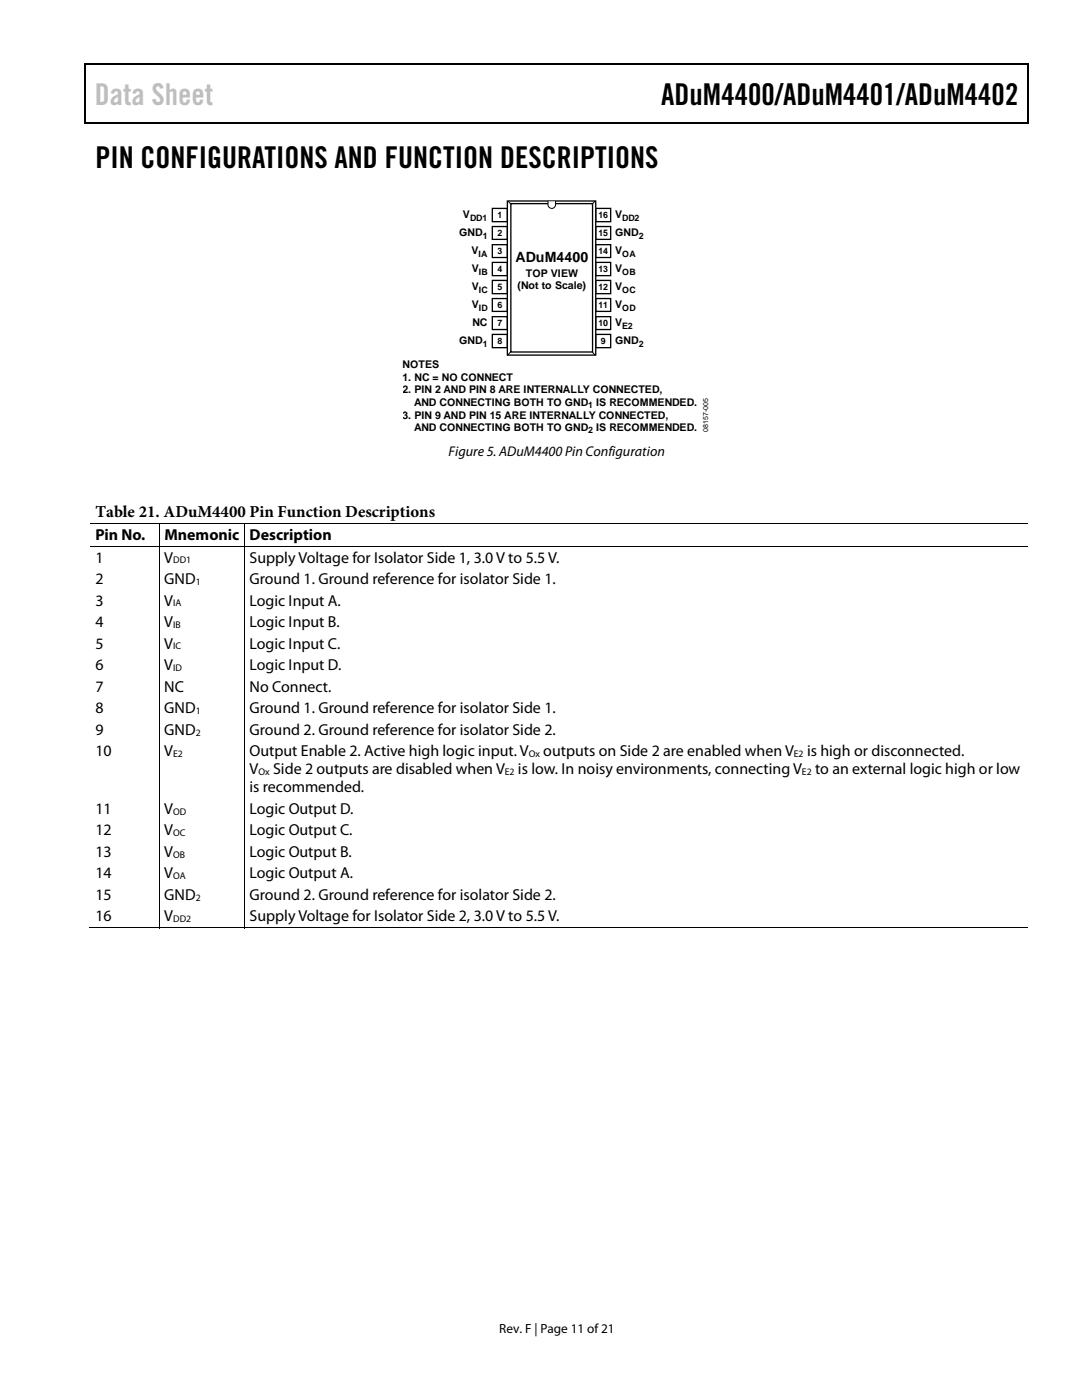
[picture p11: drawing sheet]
<svg xmlns="http://www.w3.org/2000/svg" width="216mm" height="279mm" viewBox="0 0 216 279" stroke-linecap="round" stroke-linejoin="round" font-family="sans-serif">
<defs><g id="words">
<text font-size="6" fill="#c0c0c0" x="18.9" y="21">Data Sheet</text>
<g font-size="6">
<text x="132" y="21">ADuM4400/ADuM4401/ADuM4402</text>
<text x="19" y="33.6">PIN CONFIGURATIONS AND FUNCTION DESCRIPTIONS</text>
</g>
<text font-size="3.3" x="19" y="103.2">Table 21. ADuM4400 Pin Function Descriptions</text>
<g font-size="3.2">
<text x="19" y="107.8">Pin No.</text>
<text x="32.8" y="107.8">Mnemonic Description</text>
<text x="19" y="112.3">1</text>
<text x="32.8" y="112.3">V</text>
<text x="49.8" y="112.3">Supply Voltage for Isolator Side 1, 3.0 V to 5.5 V.</text>
<text x="19" y="116.6">2</text>
<text x="32.8" y="116.6">GND</text>
<text x="49.8" y="116.6">Ground 1. Ground reference for isolator Side 1.</text>
<text x="19" y="120.9">3</text>
<text x="19" y="125.2">4</text>
<text x="32.8" y="120.9">V</text>
<text x="32.8" y="125.2">V</text>
<text x="49.8" y="120.9">Logic Input A.</text>
<text x="49.8" y="125.2">Logic Input B.</text>
<text x="19" y="129.4">5</text>
<text x="32.8" y="129.4">V</text>
<text x="49.8" y="129.4">Logic Input C.</text>
<text x="19" y="133.7">6</text>
<text x="32.8" y="133.7">V</text>
<text x="49.8" y="133.7">Logic Input D.</text>
<text x="19" y="138">7</text>
<text x="19" y="142.3">8</text>
<text x="32.8" y="138">NC</text>
<text x="32.8" y="142.3">GND</text>
<text x="49.8" y="138">No Connect.</text>
<text x="49.8" y="142.3">Ground 1. Ground reference for isolator Side 1.</text>
<text x="19" y="146.6">9</text>
<text x="32.8" y="146.6">GND</text>
<text x="49.8" y="146.6">Ground 2. Ground reference for isolator Side 2.</text>
<text x="19" y="150.9">10</text>
<text x="32.8" y="150.9">V</text>
<text x="49.8" y="154.5">V</text>
<text x="49.8" y="150.9">Output Enable 2. Active high logic input. V</text>
<text x="54.5" y="154.5">Side 2 outputs are disabled when V</text>
<text x="103.4" y="154.5">is low. In noisy environments, connecting V</text>
<text x="108.4" y="150.9">outputs on Side 2 are enabled when V</text>
<text x="161" y="150.9">is high or disconnected.</text>
<text x="162.6" y="154.5">to an external logic high or low</text>
<text x="49.8" y="158.1">is recommended.</text>
<text x="19" y="162.4">11</text>
<text x="19" y="166.7">12</text>
<text x="32.8" y="162.4">V</text>
<text x="32.8" y="166.7">V</text>
<text x="49.8" y="162.4">Logic Output D.</text>
<text x="49.8" y="166.7">Logic Output C.</text>
<text x="19" y="171">13</text>
<text x="32.8" y="171">V</text>
<text x="49.8" y="171">Logic Output B.</text>
<text x="19" y="175.3">14</text>
<text x="19" y="179.6">15</text>
<text x="32.8" y="175.3">V</text>
<text x="32.8" y="179.6">GND</text>
<text x="49.8" y="175.3">Logic Output A.</text>
<text x="49.8" y="179.6">Ground 2. Ground reference for isolator Side 2.</text>
<text x="19" y="183.9">16</text>
<text x="32.8" y="183.9">V</text>
<text x="49.8" y="183.9">Supply Voltage for Isolator Side 2, 3.0 V to 5.5 V.</text>
</g>
<g font-size="2.8">
<text x="102.9" y="52.2">ADuM4400</text>
<text x="89.5" y="90.9">Figure 5. ADuM4400 Pin Configuration</text>
</g>
<text font-size="2.6" x="99.6" y="266">Rev. F | Page 11 of 21</text>
<g font-size="2.1">
<text x="91.6" y="47.2">GND</text>
<text x="92.4" y="43.6">V</text>
<text x="122.8" y="43.6">V</text>
<text x="122.8" y="47.2">GND</text>
<text x="94.1" y="50.8">V</text>
<text x="122.8" y="50.8">V</text>
<text x="94.1" y="54.4">V</text>
<text x="94.1" y="57.9">V</text>
<text x="103.3" y="57.7">(Not to Scale)</text>
<text x="104.9" y="55.2">TOP VIEW</text>
<text x="122.8" y="54.4">V</text>
<text x="122.8" y="57.9">V</text>
<text x="94.1" y="61.5">V</text>
<text x="94.3" y="65.1">NC</text>
<text x="122.8" y="61.5">V</text>
<text x="122.8" y="65.1">V</text>
<text x="91.6" y="68.7">GND</text>
<text x="122.8" y="68.7">GND</text>
<text x="80.3" y="73.4">NOTES</text>
<text x="80.3" y="75.9">1. NC = NO CONNECT</text>
<text x="80.3" y="78.5">2. PIN 2 AND PIN 8 ARE INTERNALLY CONNECTED,</text>
<text x="80.3" y="83.6">3. PIN 9 AND PIN 15 ARE INTERNALLY CONNECTED,</text>
<text x="82.6" y="81">AND CONNECTING BOTH TO GND</text>
<text x="119" y="81">IS RECOMMENDED.</text>
<text x="82.6" y="86.1">AND CONNECTING BOTH TO GND</text>
<text x="119" y="86.1">IS RECOMMENDED.</text>
</g>
<g font-size="1.9">
<text x="34.6" y="112.4">DD1</text>
<text x="39.1" y="116.7">1</text>
<text x="34.6" y="121">IA</text>
<text x="34.6" y="125.3">IB</text>
<text x="34.6" y="129.6">IC</text>
<text x="34.6" y="133.9">ID</text>
<text x="39.1" y="142.5">1</text>
<text x="39.1" y="146.8">2</text>
<text x="34.6" y="151.1">E2</text>
<text x="51.6" y="154.7">Ox</text>
<text x="100.7" y="154.7">E2</text>
<text x="105.5" y="151.1">Ox</text>
<text x="158.4" y="151.1">E2</text>
<text x="160" y="154.7">E2</text>
<text x="34.6" y="162.6">OD</text>
<text x="34.6" y="166.9">OC</text>
<text x="34.6" y="171.2">OB</text>
<text x="34.6" y="175.5">OA</text>
<text x="39.1" y="179.8">2</text>
<text x="34.6" y="184.1">DD2</text>
</g>
<g font-size="1.8">
<text x="93.8" y="44.1">DD1</text>
<text x="96.3" y="47.7">1</text>
<text x="99.3" y="43.6">1</text>
<text x="99.3" y="47.2">2</text>
<text x="119.4" y="47.2">15</text>
<text x="119.4" y="43.6">16</text>
<text x="124.2" y="44.1">DD2</text>
<text x="127.5" y="47.7">2</text>
<text x="95.5" y="51.3">IA</text>
<text x="99.3" y="50.8">3</text>
<text x="119.4" y="50.8">14</text>
<text x="124.2" y="51.3">OA</text>
<text x="95.5" y="54.9">IB</text>
<text x="95.5" y="58.5">IC</text>
<text x="99.3" y="54.3">4</text>
<text x="99.3" y="57.9">5</text>
<text x="119.4" y="54.3">13</text>
<text x="119.4" y="57.9">12</text>
<text x="124.2" y="54.9">OB</text>
<text x="124.2" y="58.5">OC</text>
<text x="95.5" y="62.1">ID</text>
<text x="99.3" y="65.1">7</text>
<text x="99.3" y="61.5">6</text>
<text x="119.4" y="61.5">11</text>
<text x="119.4" y="65.1">10</text>
<text x="124.2" y="62.1">OD</text>
<text x="124.2" y="65.7">E2</text>
<text x="96.3" y="69.2">1</text>
<text x="99.3" y="68.7">8</text>
<text x="119.9" y="68.7">9</text>
<text x="127.5" y="69.2">2</text>
<text x="117.4" y="81.4">1</text>
<text x="117.4" y="86.4">2</text>
</g>
<text font-size="1.4" x="141.3" y="86.2" transform="rotate(-90 141.3 86.2)">08157-005</text>
</g></defs>
<path d="M16.9 12.7h.2v1h-.2zM205.1 12.7h.2v1h-.2zM205.1 12.7h.2v.3h-.2zM82.3 24.4h.2v.3h-.2zM205.1 24.4h.2v.3h-.2z" fill="#000"/>
<path d="M16.9 12.8h188.2M17 13.7v11M205.2 13.7v11M205.1 24.5h-188.2" fill="none" stroke="#000" stroke-width=".25"/>
<g fill="#fff" stroke="#000" stroke-width=".26">
<path d="M98.2 41.6h3v2.6h-3z"/>
<path d="M98.2 45.2h3v2.6h-3z"/>
<path d="M98.2 48.8h3v2.6h-3z"/>
<path d="M98.2 52.4h3v2.6h-3z"/>
<path d="M118.9 41.6h3v2.6h-3z"/>
<path d="M118.9 45.2h3v2.6h-3z"/>
<path d="M118.9 48.8h3v2.6h-3z"/>
<path d="M118.9 52.4h3v2.6h-3z"/>
<path d="M98.2 56h3v2.6h-3z"/>
<path d="M118.9 56h3v2.6h-3z"/>
<path d="M98.2 59.6h3v2.5h-3z"/>
<path d="M118.9 59.6h3v2.5h-3z"/>
<path d="M98.2 63.2h3v2.6h-3z"/>
<path d="M118.9 63.2h3v2.6h-3z"/>
<path d="M98.2 66.7h3v2.7h-3z"/>
<path d="M118.9 66.7h3v2.7h-3z"/>
</g>
<path d="M101.2 40.1h17.7v30.8h-17.7z" fill="#fff"/>
<path d="M101.2 40.1h17.7v30.8h-17.7zM101.9 40.6h16.3v29.7h-16.3z" fill="none" stroke="#000" stroke-width=".26"/>
<path d="M109.3 40.2h1.5a1.15 1.15 0 0 1-.7 1.4 1.07 1.07 0 0 1-.8-1.4z" fill="#fff"/>
<g fill="none" stroke="#000" stroke-width=".2">
<path d="M101.4 40.2l.5 .4M109.3 40.2a1 1 0 0 0 1.1 1.3 1.31 1.31 0 0 0 .4-1.3M118.7 40.2l-.5 .5M101.9 70.2l-.6 .7M118.2 70.3l.5 .5M18 104.5h187.1M18 109.1h187.1M31.8 104.6v4.4M31.8 109.1v76.2M48.8 104.6v4.4M48.8 109.1v76.2M17.8 185.2h13.9"/>
<path d="M31.9 185.2h16.8M48.9 185.2h156.2"/>
</g>
<use href="#words"/>
</svg>
